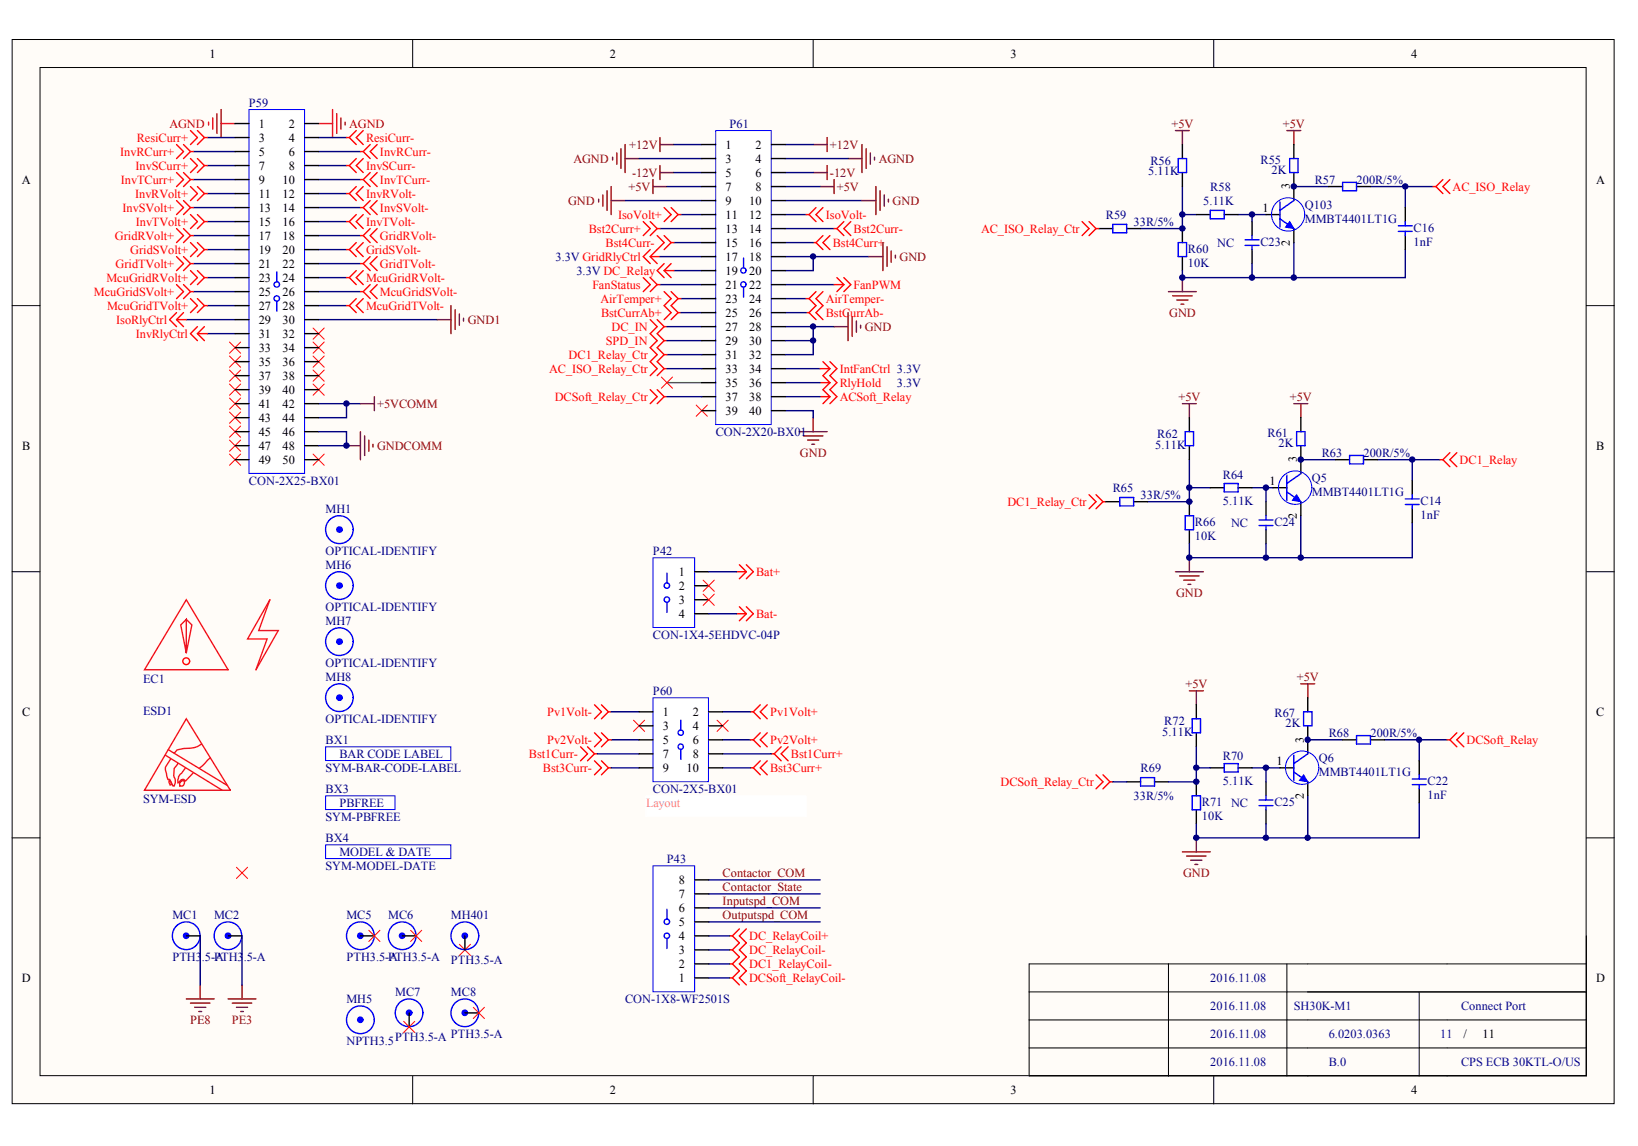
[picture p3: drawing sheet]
<svg xmlns="http://www.w3.org/2000/svg" width="289mm" height="202mm" viewBox="0 0 289 202" stroke-linecap="round" stroke-linejoin="round" font-family="sans-serif">
<defs><g id="words">
<g font-size="2.2">
<text x="36.9" y="10.2">1</text>
<text x="107.6" y="10.2">2</text>
<text x="178.2" y="10.2">3</text>
<text x="248.9" y="10.2">4</text>
<text x="45.6" y="22.6">1</text>
<text x="50.9" y="22.6">2</text>
<text x="45.6" y="25">3</text>
<text x="45.6" y="27.5">5</text>
<text x="45.6" y="30">7</text>
<text x="50.9" y="25">4</text>
<text x="50.9" y="27.5">6</text>
<text x="50.9" y="30">8</text>
<text x="128" y="26.3">1</text>
<text x="128" y="28.7">3</text>
<text x="133.3" y="26.3">2</text>
<text x="133.3" y="28.7">4</text>
<text x="3.8" y="32.4">A</text>
<text x="45.6" y="32.5">9</text>
<text x="45.6" y="34.9">11</text>
<text x="49.8" y="32.5">10</text>
<text x="49.8" y="34.9">12</text>
<text x="128" y="31.2">5</text>
<text x="128" y="33.7">7</text>
<text x="133.3" y="31.2">6</text>
<text x="133.3" y="33.7">8</text>
<text x="281.5" y="32.4">A</text>
<text x="45.6" y="37.4">13</text>
<text x="45.6" y="39.9">15</text>
<text x="49.8" y="37.4">14</text>
<text x="49.8" y="39.9">16</text>
<text x="128" y="36.2">9</text>
<text x="128" y="38.6">11</text>
<text x="128" y="41.1">13</text>
<text x="132.2" y="36.2">10</text>
<text x="132.2" y="38.6">12</text>
<text x="132.2" y="41.1">14</text>
<text x="222.7" y="37.4">1</text>
<text x="45.6" y="42.3">17</text>
<text x="45.6" y="44.8">19</text>
<text x="45.6" y="47.3">21</text>
<text x="49.8" y="42.3">18</text>
<text x="49.8" y="44.8">20</text>
<text x="49.8" y="47.3">22</text>
<text x="128" y="43.6">15</text>
<text x="128" y="46">17</text>
<text x="132.2" y="43.6">16</text>
<text x="132.2" y="46">18</text>
<text x="45.6" y="49.7">23</text>
<text x="45.6" y="52.2">25</text>
<text x="49.8" y="49.7">24</text>
<text x="49.8" y="52.2">26</text>
<text x="128" y="48.5">19</text>
<text x="128" y="51">21</text>
<text x="128" y="53.4">23</text>
<text x="132.2" y="48.5">20</text>
<text x="132.2" y="51">22</text>
<text x="132.2" y="53.4">24</text>
<text x="45.6" y="54.7">27</text>
<text x="45.6" y="57.2">29</text>
<text x="45.6" y="59.6">31</text>
<text x="49.8" y="54.7">28</text>
<text x="49.8" y="57.2">30</text>
<text x="49.8" y="59.6">32</text>
<text x="128" y="55.9">25</text>
<text x="128" y="58.4">27</text>
<text x="132.2" y="55.9">26</text>
<text x="132.2" y="58.4">28</text>
<text x="45.6" y="62.1">33</text>
<text x="45.6" y="64.6">35</text>
<text x="49.8" y="62.1">34</text>
<text x="49.8" y="64.6">36</text>
<text x="128" y="60.9">29</text>
<text x="128" y="63.3">31</text>
<text x="128" y="65.8">33</text>
<text x="132.2" y="60.9">30</text>
<text x="132.2" y="63.3">32</text>
<text x="132.2" y="65.8">34</text>
<text x="45.6" y="67">37</text>
<text x="45.6" y="69.5">39</text>
<text x="45.6" y="72">41</text>
<text x="49.8" y="67">38</text>
<text x="49.8" y="69.5">40</text>
<text x="49.8" y="72">42</text>
<text x="128" y="68.3">35</text>
<text x="128" y="70.7">37</text>
<text x="132.2" y="68.3">36</text>
<text x="132.2" y="70.7">38</text>
<text x="45.6" y="74.4">43</text>
<text x="45.6" y="76.9">45</text>
<text x="49.8" y="74.4">44</text>
<text x="49.8" y="76.9">46</text>
<text x="128" y="73.2">39</text>
<text x="132.2" y="73.2">40</text>
<text x="3.9" y="79.3">B</text>
<text x="45.6" y="79.4">47</text>
<text x="45.6" y="81.9">49</text>
<text x="49.8" y="79.4">48</text>
<text x="49.8" y="81.9">50</text>
<text x="281.6" y="79.3">B</text>
<text x="223.9" y="85.6">1</text>
<text x="119.8" y="101.6">1</text>
<text x="119.8" y="104.1">2</text>
<text x="119.8" y="106.6">3</text>
<text x="119.8" y="109">4</text>
<text x="3.9" y="126.3">C</text>
<text x="116.9" y="126.3">1</text>
<text x="116.9" y="128.8">3</text>
<text x="116.9" y="131.3">5</text>
<text x="122.2" y="126.3">2</text>
<text x="122.2" y="128.8">4</text>
<text x="122.2" y="131.3">6</text>
<text x="281.6" y="126.3">C</text>
<text x="116.9" y="133.7">7</text>
<text x="116.9" y="136.2">9</text>
<text x="121.1" y="136.2">10</text>
<text x="122.2" y="133.7">8</text>
<text x="225.2" y="135">1</text>
<text x="119.8" y="156">8</text>
<text x="119.8" y="160.9">6</text>
<text x="119.8" y="158.4">7</text>
<text x="119.8" y="165.9">4</text>
<text x="119.8" y="163.4">5</text>
<text x="3.8" y="173.2">D</text>
<text x="119.8" y="173.3">1</text>
<text x="119.8" y="170.8">2</text>
<text x="119.8" y="168.3">3</text>
<text x="281.5" y="173.2">D</text>
<text x="258.2" y="183.2">/</text>
<text x="261.5" y="183.2">11</text>
<text x="36.9" y="193">1</text>
<text x="107.6" y="193">2</text>
<text x="178.2" y="193">3</text>
<text x="248.9" y="193">4</text>
</g>
<g font-size="2.2" fill="#bf0000">
<text x="29.9" y="22.6">AGND</text>
<text x="61.6" y="22.6">AGND</text>
</g>
<g font-size="2.2" fill="#000080">
<text x="43.9" y="18.9">P59</text>
<text x="128.7" y="22.6">P61</text>
<text x="202.9" y="29">R56</text>
<text x="222.3" y="29">R55</text>
<text x="202.5" y="30.9">5.11K</text>
<text x="213.5" y="33.7">R58</text>
<text x="224.3" y="30.7">2K</text>
<text x="231.9" y="32.5">R57</text>
<text x="239.3" y="32.5">200R/5%</text>
<text x="195" y="38.6">R59</text>
<text x="200" y="39.9">33R/5%</text>
<text x="212.2" y="36.2">5.11K</text>
<text x="230.2" y="36.9">Q103</text>
<text x="230.2" y="39.4">MMBT4401LT1G</text>
<text x="249.4" y="40.8">C16</text>
<text x="98" y="46">3.3V GridRlyCtrl</text>
<text x="209.5" y="44.6">R60</text>
<text x="209.5" y="47">10K</text>
<text x="214.7" y="43.6">NC</text>
<text x="222.3" y="43.3">C23</text>
<text x="249.4" y="43.3">1nF</text>
<text x="101.7" y="48.5">3.3V DC_Relay</text>
<text x="158.2" y="68.3">3.3V</text>
<text x="126.2" y="76.9">CON-2X20-BX01</text>
<text x="204.1" y="77.2">R62</text>
<text x="223.6" y="77.1">R61</text>
<text x="203.8" y="79.1">5.11K</text>
<text x="225.5" y="78.9">2K</text>
<text x="233.1" y="80.6">R63</text>
<text x="240.5" y="80.6">200R/5%</text>
<text x="43.9" y="85.6">CON-2X25-BX01</text>
<text x="196.3" y="86.8">R65</text>
<text x="201.2" y="88">33R/5%</text>
<text x="215.7" y="84.6">R64</text>
<text x="215.7" y="89">5.11K</text>
<text x="231.4" y="85.1">Q5</text>
<text x="231.4" y="87.5">MMBT4401LT1G</text>
<text x="250.6" y="89">C14</text>
<text x="57.4" y="90.5">MH1</text>
<text x="210.8" y="92.7">R66</text>
<text x="210.8" y="95.2">10K</text>
<text x="217.2" y="93">NC</text>
<text x="224.8" y="92.7">C24</text>
<text x="250.6" y="91.5">1nF</text>
<text x="57.4" y="97.9">OPTICAL-IDENTIFY</text>
<text x="57.4" y="100.4">MH6</text>
<text x="115.2" y="97.9">P42</text>
<text x="57.4" y="107.8">OPTICAL-IDENTIFY</text>
<text x="57.4" y="110.3">MH7</text>
<text x="115.2" y="112.7">CON-1X4-5EHDVC-04P</text>
<text x="57.4" y="117.7">OPTICAL-IDENTIFY</text>
<text x="25.2" y="120.4">EC1</text>
<text x="57.4" y="120.2">MH8</text>
<text x="115.2" y="122.6">P60</text>
<text x="25.2" y="126.1">ESD1</text>
<text x="57.4" y="131.3">BX1</text>
<text x="57.4" y="127.6">OPTICAL-IDENTIFY</text>
<text x="205" y="129.8">5.11K</text>
<text x="205.4" y="127.9">R72</text>
<text x="224.8" y="126.6">R67</text>
<text x="226.7" y="128.3">2K</text>
<text x="234.4" y="130">R68</text>
<text x="241.7" y="130">200R/5%</text>
<text x="57.4" y="136.2">SYM-BAR-CODE-LABEL</text>
<text x="59.9" y="133.7">BAR CODE LABEL</text>
<text x="201.2" y="136.2">R69</text>
<text x="215.7" y="134">R70</text>
<text x="232.6" y="134.5">Q6</text>
<text x="232.6" y="137">MMBT4401LT1G</text>
<text x="25.2" y="141.6">SYM-ESD</text>
<text x="57.4" y="139.9">BX3</text>
<text x="59.9" y="142.4">PBFREE</text>
<text x="115.2" y="139.9">CON-2X5-BX01</text>
<text x="200" y="141.2">33R/5%</text>
<text x="212" y="142.1">R71</text>
<text x="215.7" y="138.4">5.11K</text>
<text x="217.2" y="142.4">NC</text>
<text x="224.8" y="142.1">C25</text>
<text x="251.8" y="138.4">C22</text>
<text x="251.8" y="140.9">1nF</text>
<text x="57.4" y="148.6">BX4</text>
<text x="57.4" y="144.9">SYM-PBFREE</text>
<text x="212" y="144.6">10K</text>
<text x="57.4" y="153.5">SYM-MODEL-DATE</text>
<text x="59.9" y="151">MODEL &amp; DATE</text>
<text x="117.6" y="152.3">P43</text>
<text x="30.4" y="162.2">MC1</text>
<text x="37.8" y="162.2">MC2</text>
<text x="61.1" y="162.2">MC5</text>
<text x="68.5" y="162.2">MC6</text>
<text x="79.5" y="162.2">MH401</text>
<text x="30.4" y="169.6">PTH3.5-A</text>
<text x="37.8" y="169.6">PTH3.5-A</text>
<text x="61.1" y="169.6">PTH3.5-A</text>
<text x="68.5" y="169.6">PTH3.5-A</text>
<text x="79.5" y="170.1">PTH3.5-A</text>
<text x="61.1" y="177">MH5</text>
<text x="69.7" y="175.7">MC7</text>
<text x="79.5" y="175.7">MC8</text>
<text x="110.3" y="177">CON-1X8-WF2501S</text>
<text x="61.1" y="184.4">NPTH3.5</text>
<text x="69.7" y="183.6">PTH3.5-A PTH3.5-A</text>
</g>
<g font-size="2.2" fill="#800000">
<text x="206.6" y="22.6">+5V</text>
<text x="226.3" y="22.6">+5V</text>
<text x="101.2" y="28.7">AGND</text>
<text x="111" y="26.3">+12V</text>
<text x="146.4" y="26.3">+12V</text>
<text x="155" y="28.7">AGND</text>
<text x="110.9" y="33.7">+5V</text>
<text x="111.5" y="31.2">-12V</text>
<text x="146.4" y="31.2">-12V</text>
<text x="147.6" y="33.7">+5V</text>
<text x="100.2" y="36.2">GND</text>
<text x="157.4" y="36.2">GND</text>
<text x="158.7" y="46">GND</text>
<text x="82.5" y="57.2">GND1</text>
<text x="152.5" y="58.4">GND</text>
<text x="206.2" y="55.8">GND</text>
<text x="66.5" y="72">+5VCOMM</text>
<text x="207.9" y="70.7">+5V</text>
<text x="227.5" y="70.7">+5V</text>
<text x="66.5" y="79.4">GNDCOMM</text>
<text x="141.1" y="80.6">GND</text>
<text x="207.5" y="105.3">GND</text>
<text x="209.1" y="121.4">+5V</text>
<text x="228.8" y="120.2">+5V</text>
<text x="127.5" y="154.7">Contactor_COM</text>
<text x="208.7" y="154.7">GND</text>
<text x="127.5" y="157.2">Contactor_State</text>
<text x="127.5" y="159.7">Inputspd_COM</text>
<text x="127.5" y="162.2">Outputspd_COM</text>
<text x="33.5" y="180.6">PE8</text>
<text x="40.9" y="180.6">PE3</text>
</g>
<g font-size="2.2" fill="#f00">
<text x="21.2" y="27.5">InvRCurr+</text>
<text x="23.9" y="30">InvSCurr+</text>
<text x="24.1" y="25">ResiCurr+</text>
<text x="64.6" y="25">ResiCurr-</text>
<text x="64.6" y="30">InvSCurr-</text>
<text x="67" y="27.5">InvRCurr-</text>
<text x="21.3" y="32.5">InvTCurr+</text>
<text x="23.8" y="34.9">InvRVolt+</text>
<text x="64.6" y="34.9">InvRVolt-</text>
<text x="67" y="32.5">InvTCurr-</text>
<text x="256.2" y="33.7">AC_ISO_Relay</text>
<text x="21.6" y="37.4">InvSVolt+</text>
<text x="23.9" y="39.9">InvTVolt+</text>
<text x="64.6" y="39.9">InvTVolt-</text>
<text x="67" y="37.4">InvSVolt-</text>
<text x="103.9" y="41.1">Bst2Curr+</text>
<text x="109" y="38.6">IsoVolt+</text>
<text x="145.7" y="38.6">IsoVolt-</text>
<text x="150.6" y="41.1">Bst2Curr-</text>
<text x="173.1" y="41.1">AC_ISO_Relay_Ctr</text>
<text x="20.3" y="42.3">GridRVolt+</text>
<text x="20.4" y="47.3">GridTVolt+</text>
<text x="23" y="44.8">GridSVolt+</text>
<text x="64.6" y="44.8">GridSVolt-</text>
<text x="67" y="42.3">GridRVolt-</text>
<text x="67" y="47.3">GridTVolt-</text>
<text x="106.8" y="43.6">Bst4Curr-</text>
<text x="146.9" y="43.6">Bst4Curr+</text>
<text x="16.6" y="52.2">McuGridSVolt+</text>
<text x="18.8" y="49.7">McuGridRVolt+</text>
<text x="64.6" y="49.7">McuGridRVolt-</text>
<text x="67" y="52.2">McuGridSVolt-</text>
<text x="104.5" y="51">FanStatus</text>
<text x="105.9" y="53.4">AirTemper+</text>
<text x="145.7" y="53.4">AirTemper-</text>
<text x="150.6" y="51">FanPWM</text>
<text x="18.9" y="54.7">McuGridTVolt+</text>
<text x="20.5" y="57.2">IsoRlyCtrl</text>
<text x="23.9" y="59.6">InvRlyCtrl</text>
<text x="64.6" y="54.7">McuGridTVolt-</text>
<text x="106" y="55.9">BstCurrAb+</text>
<text x="107.9" y="58.4">DC_IN</text>
<text x="145.7" y="55.9">BstCurrAb-</text>
<text x="96.9" y="65.8">AC_ISO_Relay_Ctr</text>
<text x="100.3" y="63.3">DC1_Relay_Ctr</text>
<text x="106.9" y="60.9">SPD_IN</text>
<text x="148.1" y="65.8">IntFanCtrl 3.3V</text>
<text x="97.9" y="70.7">DCSoft_Relay_Ctr</text>
<text x="148.1" y="68.3">RlyHold</text>
<text x="148.1" y="70.7">ACSoft_Relay</text>
<text x="257.5" y="81.9">DC1_Relay</text>
<text x="177.7" y="89.3">DC1_Relay_Ctr</text>
<text x="133.4" y="101.6">Bat+</text>
<text x="133.4" y="109">Bat-</text>
<text x="96.5" y="126.3">Pv1Volt-</text>
<text x="96.5" y="131.3">Pv2Volt-</text>
<text x="135.8" y="126.3">Pv1Volt+</text>
<text x="135.8" y="131.3">Pv2Volt+</text>
<text x="258.7" y="131.3">DCSoft_Relay</text>
<text x="93.3" y="133.7">Bst1Curr-</text>
<text x="95.7" y="136.2">Bst3Curr-</text>
<text x="135.8" y="136.2">Bst3Curr+</text>
<text x="139.5" y="133.7">Bst1Curr+</text>
<text x="176.5" y="138.7">DCSoft_Relay_Ctr</text>
<text x="132.1" y="165.9">DC_RelayCoil+</text>
<text x="132.1" y="168.3">DC_RelayCoil-</text>
<text x="132.1" y="170.8">DC1_RelayCoil-</text>
<text x="132.1" y="173.3">DCSoft_RelayCoil-</text>
</g>
<text font-size="2.2" fill="#f0f" x="114" y="142.3">Layout</text>
<g font-size="2.2" fill="#0c0087">
<text x="213.5" y="173.3">2016.11.08</text>
<text x="213.5" y="178.2">2016.11.08</text>
<text x="228.2" y="178.2">SH30K-M1</text>
<text x="257.7" y="178.2">Connect Port</text>
<text x="213.5" y="183.2">2016.11.08</text>
<text x="234.4" y="183.2">6.0203.0363</text>
<text x="254" y="183.2">11</text>
<text x="213.5" y="188.1">2016.11.08</text>
<text x="234.4" y="188.1">B.0</text>
<text x="257.7" y="188.1">CPS ECB 30KTL-O/US</text>
</g>
<g font-size="2.1">
<text x="227.5" y="33.4" transform="rotate(-90 227.5 33.4)">3</text>
<text x="227.5" y="43.4" transform="rotate(-90 227.5 43.4)">2</text>
<text x="228.8" y="81.6" transform="rotate(-90 228.8 81.6)">3</text>
<text x="228.8" y="91.6" transform="rotate(-90 228.8 91.6)">2</text>
<text x="230" y="131" transform="rotate(-90 230 131)">3</text>
<text x="230" y="141" transform="rotate(-90 230 141)">2</text>
</g>
</g></defs>
<g fill="#fffcf8" stroke="#000" stroke-width=".18">
<path d="M2.1 7h282.6v187.7h-282.6z"/>
<path d="M7.1 11.9h272.7v177.8h-272.7z"/>
</g>
<path d="M72.8 7v4.9M143.4 7v4.9M214.1 7v4.9M2.1 53.9h5M279.8 53.9h4.9M2.1 100.8h5M279.8 100.8h4.9M2.1 147.8h5M279.8 147.8h4.9M72.8 189.8v4.9M143.4 189.8v4.9M214.1 189.8v4.9" fill="none" stroke="#000" stroke-width=".18"/>
<path d="M39 19.3v5M58.7 19.3v5M36.8 21.5v.5M37.5 20.8v2M38.3 20.1v3.4M39 21.8h2.5M56.2 21.8h2.5M59.4 20.1v3.4M60.1 20.8v2M60.9 21.5v.5" fill="none" stroke="#bf0000" stroke-width=".25"/>
<g fill="none" stroke="#000080" stroke-width=".25">
<path d="M34.1 26.7h7.4M34.1 31.7h7.4M34.1 36.6h7.4M36.5 24.3h5M36.5 29.2h5M36.5 34.1h5M36.5 39.1h5M56.2 24.3h4.9M56.2 26.7h7.4M56.2 29.2h4.9M56.2 31.7h7.4M56.2 34.1h4.9"/>
<path d="M56.2 36.6h7.4M56.2 39.1h4.9M110.3 35.4h13.5M112.7 28h11.1M117.6 32.9h6.2M118.9 25.5h4.9M118.9 30.4h4.9M120.1 37.9h3.7M138.5 25.5h4.9M138.5 28h11.1M138.5 30.4h4.9M138.5 32.9h6.2"/>
<path d="M138.5 35.4h13.5M138.5 37.9h3.7M32.9 56.4h8.6M34.1 41.6h7.4M34.1 46.5h7.4M34.1 51.4h7.4M36.5 44h5M36.5 49h5M36.5 53.9h5M36.5 58.8h5M56.2 41.6h7.4M56.2 44h4.9"/>
<path d="M56.2 46.5h7.4M56.2 49h4.9M56.2 51.4h7.4M56.2 53.9h4.9M56.2 56.4h20.9M116.4 45.3h7.4M116.4 40.3h7.4M116.4 50.2h7.4M118.9 42.8h4.9M118.9 47.7h4.9M120.1 52.7h3.7M138.5 42.8h4.9"/>
<path d="M138.5 45.3h14.8M138.5 40.3h8.6M138.5 50.2h8.6M138.5 52.7h3.7M143.4 45.3v2.4h-4.9M143.4 57.6h3.7M56.2 71.2h7.4M138.5 65h6.2M105.4 133h7.3M107.8 125.6h4.9M107.8 130.5h4.9M107.8 135.4h4.9"/>
<path d="M127.5 125.6h4.9M127.5 133h8.6M127.5 130.5h4.9M127.5 135.4h4.9"/>
</g>
<g fill="none" stroke="#f00" stroke-width=".25">
<path d="M31.1 25.5l1.3 1.2-1.3 1.3M31.1 30.4l1.3 1.3-1.3 1.2M31.1 35.4l1.3 1.2-1.3 1.3M32.4 25.5l1.2 1.2M32.4 30.4l1.2 1.3M32.4 35.4l1.2 1.2M33.6 23l1.2 1.3-1.2 1.2M33.6 26.7l-1.2 1.3M33.6 28l1.2 1.2-1.2 1.2M33.6 26.7h.5M33.6 31.7l-1.2 1.2M33.6 32.9l1.2 1.2-1.2 1.3"/>
<path d="M33.6 31.7h.5M33.6 36.6l-1.2 1.3M33.6 37.9l1.2 1.2-1.2 1.2M33.6 36.6h.5M34.8 23l1.3 1.3M34.8 28l1.3 1.2M34.8 32.9l1.3 1.2M34.8 37.9l1.3 1.2M36.1 24.3l-1.3 1.2M36.1 24.3h.4M36.1 29.2l-1.3 1.2M36.1 29.2h.4"/>
<path d="M36.1 34.1l-1.3 1.3M36.1 34.1h.4M36.1 39.1l-1.3 1.2M36.1 39.1h.4M61.1 24.3h.5M61.1 29.2h.5M61.1 34.1h.5M61.1 39.1h.5M61.6 24.3l1.2 1.2M61.6 29.2l1.2 1.2M61.6 34.1l1.2 1.3M61.6 39.1l1.2 1.2"/>
<path d="M62.8 23l-1.2 1.3M62.8 28l-1.2 1.2M62.8 32.9l-1.2 1.2M62.8 37.9l-1.2 1.2M63.6 26.7h.5M63.6 31.7h.5M63.6 36.6h.5M64.1 23l-1.3 1.3 1.3 1.2M64.1 26.7l1.2 1.3M64.1 28l-1.3 1.2 1.3 1.2M64.1 31.7l1.2 1.2M64.1 32.9l-1.3 1.2 1.3 1.3"/>
<path d="M64.1 36.6l1.2 1.3M64.1 37.9l-1.3 1.2 1.3 1.2M65.3 25.5l-1.2 1.2M65.3 30.4l-1.2 1.3M65.3 35.4l-1.2 1.2M66.5 25.5l-1.2 1.2 1.2 1.3M66.5 30.4l-1.2 1.3 1.2 1.2M66.5 35.4l-1.2 1.2 1.2 1.3M113.5 39.1l1.2 1.2-1.2 1.3M114.7 39.1l1.2 1.2M117.1 36.6l1.3 1.3-1.3 1.2M118.4 36.6l1.2 1.3"/>
<path d="M119.6 37.9l-1.2 1.2M119.6 37.9h.5M142.2 37.9h.5M142.7 37.9l1.2 1.2M143.9 36.6l-1.2 1.3M145.2 36.6l-1.3 1.3 1.3 1.2M148.8 39.1l-1.2 1.2M150.1 39.1l-1.3 1.2 1.3 1.3M31.1 40.3l1.3 1.3-1.3 1.2M31.1 45.3l1.3 1.2-1.3 1.2M31.1 50.2l1.3 1.2-1.3 1.3M31.1 56.4l1.3 1.2"/>
<path d="M31.1 55.1l-1.2 1.3 1.2 1.2M31.1 56.4h1.8M32.4 40.3l1.2 1.3M32.4 45.3l1.2 1.2M32.4 50.2l1.2 1.2M32.4 55.1l-1.3 1.3M33.6 41.6l-1.2 1.2M33.6 42.8l1.2 1.2-1.2 1.3M33.6 41.6h.5M33.6 47.7l1.2 1.3-1.2 1.2M33.6 46.5l-1.2 1.2M33.6 46.5h.5"/>
<path d="M33.6 51.4l-1.2 1.3M33.6 52.7l1.2 1.2-1.2 1.2M33.6 51.4h.5M34.8 42.8l1.3 1.2M34.8 47.7l1.3 1.3M34.8 52.7l1.3 1.2M34.8 58.8l1.3 1.3M34.8 57.6l-1.2 1.2 1.2 1.3M34.8 58.8h1.7M36.1 44l-1.3 1.3M36.1 44h.4M36.1 49l-1.3 1.2"/>
<path d="M36.1 49h.4M36.1 53.9l-1.3 1.2M36.1 53.9h.4M36.1 57.6l-1.3 1.2M61.1 44h.5M61.1 49h.5M61.1 53.9h.5M61.6 44l1.2 1.3M61.6 49l1.2 1.2M61.6 53.9l1.2 1.2M62.8 42.8l-1.2 1.2M62.8 47.7l-1.2 1.3"/>
<path d="M62.8 52.7l-1.2 1.2M63.6 41.6h.5M63.6 46.5h.5M63.6 51.4h.5M64.1 41.6l1.2 1.2M64.1 42.8l-1.3 1.2 1.3 1.3M64.1 46.5l1.2 1.2M64.1 47.7l-1.3 1.3 1.3 1.2M64.1 51.4l1.2 1.3M64.1 52.7l-1.3 1.2 1.3 1.2M65.3 40.3l-1.2 1.3M65.3 45.3l-1.2 1.2"/>
<path d="M65.3 50.2l-1.2 1.2M66.5 40.3l-1.2 1.3 1.2 1.2M66.5 45.3l-1.2 1.2 1.2 1.2M66.5 50.2l-1.2 1.2 1.2 1.3M113.5 49l1.2 1.2-1.2 1.2M114.7 45.3l1.2 1.2M114.7 44l-1.2 1.3 1.2 1.2M114.7 45.3h1.7M114.7 49l1.2 1.2M115.9 41.6l1.2 1.2-2.4 2.5M115.9 40.3l-1.2 1.3M115.9 40.3h.5"/>
<path d="M115.9 50.2l-1.2 1.2M115.9 50.2h.5M117.1 47.7l1.3 1.3M117.1 46.5l-1.2 1.2 1.2 1.3M117.1 41.6l1.3 1.2M117.1 51.4l1.3 1.3-1.3 1.2M117.1 47.7h1.8M118.4 42.8h.5M118.4 42.8l-1.3 1.2M118.4 46.5l-1.3 1.2M118.4 51.4l1.2 1.3M119.6 52.7l-1.2 1.2"/>
<path d="M119.6 52.7h.5M142.2 52.7h.5M142.7 52.7l1.2 1.2M143.4 42.8h.5M143.9 42.8l1.3 1.2M143.9 51.4l-1.2 1.3M145.2 41.6l-1.3 1.2M145.2 51.4l-1.3 1.3 1.3 1.2M146.4 41.6l-1.2 1.2 1.2 1.2M147.1 40.3h.5M147.1 50.2h1.7M147.6 40.3l1.2 1.3"/>
<path d="M147.6 49l1.2 1.2M148.8 50.2l-1.2 1.2M148.8 49l1.3 1.2-1.3 1.2M144.7 67.5h1.7M144.7 65h1.7M145.2 63.8l1.2 1.2M146.4 67.5l-1.2 1.2M146.4 65l-1.2 1.3 1.2 1.2M146.4 63.8l1.2 1.2-1.2 1.3 1.2 1.2-1.2 1.2M102.4 131.7l1.2 1.3-1.2 1.2M103.6 131.7l1.3 1.3M104.9 124.3l1.2 1.3-1.2 1.2"/>
<path d="M104.9 129.3l1.2 1.2-1.2 1.2M104.9 133h.5M104.9 134.2l1.2 1.2-1.2 1.3M104.9 133l-1.3 1.2M106.1 124.3l1.2 1.3M106.1 134.2l1.2 1.2M106.1 129.3l1.2 1.2M107.3 125.6h.5M107.3 125.6l-1.2 1.2M107.3 130.5l-1.2 1.2M107.3 135.4l-1.2 1.3M107.3 135.4h.5"/>
<path d="M107.3 130.5h.5M132.4 125.6h.5M132.4 135.4h.5M132.4 130.5h.5M132.9 125.6l1.2 1.2M132.9 135.4l1.2 1.3M132.9 130.5l1.2 1.2M134.1 124.3l-1.2 1.3M134.1 134.2l-1.2 1.2M134.1 129.3l-1.2 1.2M135.3 124.3l-1.2 1.3 1.2 1.2M135.3 129.3l-1.2 1.2 1.2 1.2"/>
<path d="M135.3 134.2l-1.2 1.2 1.2 1.3M136.1 133h.5M136.6 133l1.2 1.2M137.8 131.7l-1.2 1.3M139 131.7l-1.2 1.3 1.2 1.2"/>
<circle cx="32.9" cy="116.6" r=".6"/>
</g>
<g fill="none" stroke="#800000" stroke-width=".25">
<path d="M105.6 35.1v.5M106.3 34.4v2M107.1 33.7v3.4M107.8 32.9v5M107.8 35.4h2.5M108.1 27.7v.5M108.8 27v2M109.5 26.2v3.5M110.3 25.5v4.9M110.3 28h2.4M115.2 31.7v2.4M115.2 32.9h2.4"/>
<path d="M116.4 24.3v2.4M116.4 29.2v2.5M116.4 25.5h2.5M116.4 30.4h2.5M143.4 25.5h2.5M143.4 30.4h2.5M144.7 32.9h2.4M145.9 24.3v2.4M145.9 29.2v2.5M147.1 31.7v2.4M149.6 28h2.4M152 25.5v4.9"/>
<path d="M152 35.4h2.5M152.8 26.2v3.5M153.5 27v2M154.3 27.7v.5M154.5 32.9v5M155.2 33.7v3.4M156 34.4v2M156.7 35.1v.5M77.1 56.4h2.4M79.5 53.9v4.9M80.3 54.6v3.5M81 55.4v2"/>
<path d="M81.8 56.1v.5M147.1 57.6h2.5M149.6 55.1v5M150.3 55.9v3.4M151.1 56.6v2M151.8 57.4v.5M153.3 45.3h2.4M155.7 42.8v4.9M156.5 43.5v3.5M157.2 44.3v2M157.9 45v.5M61.1 78.6h2.5"/>
<path d="M63.6 71.2h2.4M63.6 76.1v5M64.3 76.9v3.4M65.1 77.6v2M65.8 78.4v.5M66 70v2.4M40.2 176.2h4.9M41 176.9h3.4M41.7 177.7h2M42.4 178.4h.5M42.7 173.7v2.5"/>
</g>
<g fill="none" stroke="#f00" stroke-width=".18">
<path d="M55.2 57.9l2 1.9M57.2 57.9l-2 1.9M40.5 60.3l1.9 2M40.5 62.8l1.9 2M40.5 65.3l1.9 1.9M40.5 67.7l1.9 2M40.5 77.6l1.9 2M40.5 75.2l1.9 1.9M40.5 72.7l1.9 2M40.5 70.2l1.9 2M42.4 60.3l-1.9 2M42.4 62.8l-1.9 2"/>
<path d="M42.4 65.3l-1.9 1.9M42.4 67.7l-1.9 2M42.4 77.6l-1.9 2M42.4 75.2l-1.9 1.9M42.4 72.7l-1.9 2M42.4 70.2l-1.9 2M55.2 60.3l2 2M55.2 62.8l2 2M55.2 65.3l2 1.9M55.2 67.7l2 2M57.2 60.3l-2 2M57.2 62.8l-2 2"/>
<path d="M57.2 65.3l-2 1.9M57.2 67.7l-2 2M122.8 71.4l2 2M124.8 71.4l-2 2M40.5 80.1l1.9 2M42.4 80.1l-1.9 2M55.2 80.1l2 2M57.2 80.1l-2 2M111.7 127l2 2M113.7 127l-2 2M126.5 127l2 2M128.5 127l-2 2"/>
</g>
<path d="M117.6 67.5h6.2" fill="none" stroke="#0f0" stroke-width=".25"/>
<g fill="#00f" stroke="#00f" stroke-width=".25">
<circle cx="32.8" cy="165.1" r=".47"/>
<circle cx="40.2" cy="165.1" r=".47"/>
<circle cx="63.6" cy="165.1" r=".47"/>
<circle cx="70.9" cy="165.1" r=".47"/>
<circle cx="72.2" cy="178.6" r=".47"/>
<circle cx="82" cy="178.6" r=".47"/>
</g>
<g fill="none" stroke="#00f" stroke-width=".25">
<circle cx="32.8" cy="165.1" r="2.45"/>
<circle cx="40.2" cy="165.1" r="2.44"/>
<circle cx="63.6" cy="165.1" r="2.45"/>
<circle cx="70.9" cy="165.1" r="2.45"/>
<circle cx="72.1" cy="178.6" r="2.44"/>
<circle cx="82" cy="178.6" r="2.45"/>
</g>
<path d="M32.9 165.1h2.4M40.2 165.1h2.5M63.6 165.1h2.4M70.9 165.1h2.5M72.2 178.7v2.4M82 178.7h2.5" fill="none" stroke="#000" stroke-width=".25"/>
<path d="M32.9 105.8l7.3 12.3h-14.7zM32.9 109.2l.9 1-.9 5v-6l-1 1 1 5M47.6 105.8l-2 5.4h3.5l-4 6.9 2-5.4h-3.4zM29.2 133.2l10 6.2M29.7 132.2l10.4 6.4M29.9 137.7l.3 .4v.3l-.2 .1-.2-.5zM30.1 133.9l-.9 1.4v.5l.4 1.7h.3l.6 1.1h.2a1.81 1.81 0 0 0-.1-1.8l.1-1.3 .7-.8M32 137.8l.2-.1 .3 .1a.72 .72 0 0 1-.3 .8l-.5 .1v-.5zM32.7 135.5l-.7 .9a1.58 1.58 0 0 0-.6 1.7l.2-.1a.66 .66 0 0 1 .8-.5l.3 .3 1.4-1.5M32.9 126.8l7.7 12.6h-15.1zM35.6 131.2a4.5 4.5 0 0 1-3.2 .8l-1.2 .3-.5 .6M37 133.7l-1.9 1.8" fill="none" stroke="#ee0e22" stroke-width=".25"/>
<g fill="#fff" stroke="#00f" stroke-width=".18">
<path d="M57.4 149h22.1v2.4h-22.1z"/>
<path d="M57.4 140.4h12.3v2.4h-12.3z"/>
</g>
<path d="M141 76.1h4.9M141.7 76.9h3.5M142.5 77.6h1.9M143.2 78.4h.5M143.4 73.7v2.4M32.9 176.2h4.9M33.6 176.9h3.4M34.3 177.7h2M35.1 178.4h.5M35.3 173.7v2.5" fill="none" stroke="#800000" stroke-width=".25"/>
<path d="M138.5 67.5h6.2M35.3 165.1v8.6" fill="none" stroke="#000080" stroke-width=".25"/>
<path d="M116.7 66.5l1.9 2M118.6 66.5l-1.9 2" fill="none" stroke="#f00" stroke-width=".18"/>
<path d="M57.4 131.7h22.1v2.5h-22.1z" fill="#fff" stroke="#00f" stroke-width=".18"/>
<path d="M117.6 57.6h6.2M120.1 55.1h3.7M138.5 57.6h4.9v2.5M138.5 55.1h3.7M61.1 71.2v2.5h-4.9M117.6 60.1h6.2M138.5 72.4h4.9v1.3M138.5 70h6.2M42.7 165.1v8.6" fill="none" stroke="#000080" stroke-width=".25"/>
<path d="M114 140.4h28.2v3.6h-28.2z" fill="#fff" stroke="#fff" stroke-width=".18"/>
<path d="M41.7 153l2 2M43.7 153l-2 2M65.1 164.1l1.9 2M67 164.1l-1.9 2M72.4 164.1l2 2M74.4 164.1l-2 2M81 166.6l2 1.9M83 166.6l-2 1.9M83.5 177.7l1.9 2M85.4 177.7l-1.9 2" fill="none" stroke="#f00" stroke-width=".18"/>
<path d="M181.5 179.9h98.3M181.5 175h98.3M206.1 170v19.8M227 170v19.8M250.3 175v14.8M279.8 165.1v24.7h-98.3v-19.8h98.3M181.5 184.8h98.3" fill="none" stroke="#000" stroke-width=".18"/>
<g fill="none" stroke="#f00" stroke-width=".25">
<path d="M114.7 56.4l1.2 1.2-1.2 1.2 1.2 1.3-1.2 1.2M115.9 56.4l1.2 1.2M117.1 53.9l1.3 1.2-1.3 1.3M117.1 57.6l-1.2 1.2 1.2 1.3M117.1 57.6h.5M118.4 53.9l1.2 1.2M119.6 55.1l-1.2 1.3M119.6 55.1h.5M142.2 55.1h.5M142.7 55.1l1.2 1.3M143.9 53.9l-1.2 1.2M145.2 53.9l-1.3 1.2 1.3 1.3"/>
<path d="M117.1 60.1l-1.2 1.2M117.1 60.1h.5M144.7 70h1.7M145.2 68.7l1.2 1.3M146.4 70l-1.2 1.2M146.4 68.7l1.2 1.3-1.2 1.2"/>
</g>
<path d="M115.2 123.1h9.8v14.8h-9.8z" fill="#fff" stroke="#00f" stroke-width=".18"/>
<path d="M112.7 125.6h2.5M112.7 128h2.5M112.7 130.5h2.5M112.7 133h2.5M112.7 135.4h2.5M125 125.6h2.5M125 128h2.5M125 130.5h2.5M125 133h2.5M125 135.4h2.5" fill="none" stroke="#000" stroke-width=".25"/>
<g fill="none" stroke="#00f" stroke-width=".25">
<path d="M120.1 127v1.8M120.1 132.2v1.8"/>
<circle cx="120.1" cy="131.7" r=".47"/>
<circle cx="120.1" cy="129.2" r=".47"/>
</g>
<path d="M43.9 19.3h9.8v64.2h-9.8z" fill="#fff" stroke="#00f" stroke-width=".18"/>
<g fill="none" stroke="#000" stroke-width=".25">
<path d="M41.5 21.8h2.4M41.5 24.3h2.4M41.5 26.7h2.4M41.5 29.2h2.4M41.5 31.7h2.4M41.5 34.1h2.4M41.5 36.6h2.4M41.5 39.1h2.4M53.7 21.8h2.5M53.7 24.3h2.5M53.7 26.7h2.5M53.7 29.2h2.5"/>
<path d="M53.7 31.7h2.5M53.7 34.1h2.5M53.7 36.6h2.5M53.7 39.1h2.5M41.5 41.6h2.4M41.5 44h2.4M41.5 46.5h2.4M41.5 49h2.4M41.5 51.4h2.4M41.5 53.9h2.4M41.5 56.4h2.4M41.5 58.8h2.4"/>
<path d="M53.7 41.6h2.5M53.7 44h2.5M53.7 46.5h2.5M53.7 49h2.5M53.7 51.4h2.5M53.7 53.9h2.5M53.7 56.4h2.5M53.7 58.8h2.5M41.5 61.3h2.4M41.5 63.8h2.4M41.5 66.3h2.4M41.5 68.7h2.4"/>
<path d="M41.5 71.2h2.4M41.5 73.7h2.4M41.5 76.1h2.4M41.5 78.6h2.4M53.7 61.3h2.5M53.7 63.8h2.5M53.7 66.3h2.5M53.7 68.7h2.5M53.7 71.2h2.5M53.7 73.7h2.5M53.7 76.1h2.5M53.7 78.6h2.5"/>
<path d="M41.5 81.1h2.4M53.7 81.1h2.5"/>
</g>
<g fill="none" stroke="#00f" stroke-width=".25">
<path d="M48.8 48v1.7M48.8 53.2v1.7"/>
<circle cx="48.8" cy="52.6" r=".47"/>
<circle cx="48.8" cy="50.2" r=".47"/>
</g>
<path d="M56.2 76.1h4.9v2.5h-4.9" fill="none" stroke="#000080" stroke-width=".25"/>
<path d="M126.2 23h9.8v51.9h-9.8z" fill="#fff" stroke="#00f" stroke-width=".18"/>
<g fill="none" stroke="#000" stroke-width=".25">
<path d="M123.8 25.5h2.4M123.8 28h2.4M123.8 30.4h2.4M123.8 32.9h2.4M123.8 35.4h2.4M123.8 37.9h2.4M136.1 25.5h2.4M136.1 28h2.4M136.1 30.4h2.4M136.1 32.9h2.4M136.1 35.4h2.4M136.1 37.9h2.4"/>
<path d="M123.8 40.3h2.4M123.8 42.8h2.4M123.8 45.3h2.4M123.8 47.7h2.4M123.8 50.2h2.4M123.8 52.7h2.4M123.8 55.1h2.4M123.8 57.6h2.4M136.1 40.3h2.4M136.1 42.8h2.4M136.1 45.3h2.4M136.1 47.7h2.4"/>
<path d="M136.1 50.2h2.4M136.1 52.7h2.4M136.1 55.1h2.4M136.1 57.6h2.4M123.8 60.1h2.4M123.8 62.6h2.4M123.8 65h2.4M123.8 67.5h2.4M123.8 70h2.4M123.8 72.4h2.4M136.1 60.1h2.4M136.1 62.6h2.4"/>
<path d="M136.1 65h2.4M136.1 67.5h2.4M136.1 70h2.4M136.1 72.4h2.4M82 165.1v2.5"/>
</g>
<g fill="none" stroke="#00f" stroke-width=".25">
<path d="M131.2 45.5v1.7M131.2 50.7v1.7"/>
<circle cx="131.1" cy="50.2" r=".47"/>
<circle cx="131.1" cy="47.7" r=".47"/>
<circle cx="63.6" cy="179.9" r="2.45"/>
<circle cx="82" cy="165.1" r="2.45"/>
</g>
<path d="M138.5 60.1h4.9v2.5h-4.9" fill="none" stroke="#000080" stroke-width=".25"/>
<g fill="#00f" stroke="#00f" stroke-width=".25">
<circle cx="82" cy="165.1" r=".47"/>
<circle cx="63.6" cy="179.9" r=".47"/>
</g>
<path d="M71.2 180.2l2 1.9M73.2 180.2l-2 1.9" fill="none" stroke="#f00" stroke-width=".18"/>
<path d="M130.4 99.6l1.2 1.2M131.6 99.6l1.3 1.2-1.3 1.3M129.9 100.8h1.7M129.9 108.3h1.7M130.4 107l1.2 1.3M131.6 100.8l-1.2 1.3M131.6 108.3l-1.2 1.2M131.6 107l1.3 1.3-1.3 1.2" fill="none" stroke="#f00" stroke-width=".25"/>
<path d="M115.2 98.4h7.3v12.3h-7.3z" fill="#fff" stroke="#00f" stroke-width=".18"/>
<g fill="none" stroke="#000" stroke-width=".25">
<path d="M208.6 25.5v2.5M208.6 30.4v2.5M211 37.9h2.5M215.9 37.9h2.5M223.3 37.9h2.5M228.2 25.5v2.5M228.2 30.4v5M234.4 32.9h2.4M239.3 32.9h2.4M193.8 40.3h2.5M198.7 40.3h2.5M208.6 40.3v2.5"/>
<path d="M208.6 45.3v2.4M228.2 40.3v2.5M209.8 73.7v2.4M209.8 78.6v2.5M229.4 73.7v2.4M229.4 78.6v5M195 88.5h2.5M200 88.5h2.4M209.8 88.5v2.5M209.8 93.4v2.5M213.5 86h2.4M218.4 86h2.4"/>
<path d="M224.5 86h2.5M229.4 88.5v2.5M235.6 81.1h2.4M240.5 81.1h2.5M122.6 100.8h2.4M122.6 103.3h2.4M122.6 105.8h2.4M122.6 108.3h2.4"/>
</g>
<g fill="none" stroke="#00f" stroke-width=".25">
<path d="M196.3 39.6h2.4v1.5h-2.4zM207.8 28h1.5v2.4h-1.5zM213.5 37.1h2.4v1.5h-2.4zM225.8 38.6l2.4 1.7M225.8 35.6v4.5M227.5 28h1.5v2.4h-1.5zM228.2 35.4l-2.4 1.7M236.8 32.2h2.5v1.5h-2.5zM207.8 42.8h1.5v2.5h-1.5zM209.1 76.1h1.4v2.5h-1.4zM228.7 76.1h1.5v2.5h-1.5zM197.5 87.8h2.5v1.4h-2.5z"/>
<path d="M209.1 91h1.4v2.4h-1.4zM215.9 85.3h2.5v1.5h-2.5zM227 86.8l2.4 1.7M227 83.8v4.4M229.4 83.6l-2.4 1.7M238 80.3h2.5v1.5h-2.5zM117.6 101.1v1.7M117.6 106.3v1.7"/>
<circle cx="117.6" cy="103.3" r=".47"/>
<circle cx="117.6" cy="105.8" r=".47"/>
</g>
<g fill="none" stroke="#000080" stroke-width=".25">
<path d="M208.6 32.9v5h2.4M208.6 37.9v2.4h-7.4M218.4 37.9h4.9M228.2 32.9h6.2M241.7 32.9h11.1M247.9 32.9v3.7M228.2 42.8v6.2M247.9 44v5h-39.3v-1.3M117.6 62.6h6.2M117.6 65h6.2M209.8 81.1v4.9h3.7M209.8 86v2.5h-7.4"/>
<path d="M220.8 86h3.7M229.4 91v7.4h-19.6v-2.5M229.4 81.1h6.2M243 81.1h11M249.1 92.2v6.2h-19.7M249.1 81.1v3.7M125 100.8h4.9M125 108.3h4.9M125 155.2h19.7M125 157.7h19.7M125 160.1h19.7M125 162.6h19.7"/>
<path d="M125 165.1h3.7M125 167.6h3.7M125 170h3.7"/>
</g>
<path d="M124 102.3l2 2M124 104.8l2 2M126 102.3l-2 2M126 104.8l-2 2" fill="none" stroke="#f00" stroke-width=".18"/>
<g fill="none" stroke="#f00" stroke-width=".25">
<path d="M190.9 39.1l1.2 1.2-1.2 1.3M192.1 39.1l1.2 1.2M252.8 32.9h.5M253.3 32.9l1.2 1.2M254.5 31.7l-1.2 1.2M255.7 31.7l-1.2 1.2 1.2 1.2M193.3 40.3l-1.2 1.3M193.3 40.3h.5M114.7 61.3l1.2 1.3-1.2 1.2 1.2 1.2-1.2 1.3M115.9 61.3l1.2 1.3M117.1 62.6l-1.2 1.2 1.2 1.2M117.1 62.6h.5"/>
<path d="M117.1 65l-1.2 1.3M117.1 65h.5M255.7 79.8l-1.2 1.3M257 79.8l-1.3 1.3 1.3 1.2M192.1 87.3l1.2 1.2-1.2 1.2M193.3 87.3l1.3 1.2M194.6 88.5l-1.3 1.2M194.6 88.5h.4M254 81.1h.5M254.5 81.1l1.2 1.2M128.7 165.1h.5M128.7 167.6h.5"/>
<path d="M128.7 170h.5M129.2 165.1l1.2 1.2-1.2 1.3M129.2 167.6l1.2 1.2-1.2 1.2M129.2 170l1.2 1.3M130.4 163.8l-1.2 1.3M131.6 163.8l-1.2 1.3 1.2 1.2-1.2 1.3 1.2 1.2-1.2 1.2 1.2 1.3"/>
</g>
<g fill="none" stroke="#800000" stroke-width=".25">
<path d="M207.3 23h2.5M208.6 23v2.5M227 23h2.4M228.2 23v2.5M206.1 51.4h4.9M206.8 52.2h3.5M207.6 52.9h1.9M208.3 53.7h.5M208.6 49v2.4M208.6 71.2h2.4M209.8 71.2v2.5M228.2 71.2h2.5"/>
<path d="M229.4 71.2v2.5M209.8 98.4v2.4M207.3 100.8h4.9M208.1 101.6h3.4M208.8 102.3h2M209.5 103.1h.5"/>
</g>
<g fill="#00f" stroke="#00f" stroke-width=".18">
<path d="M228.7 87.3l.7 1.2-1.4-.3z"/>
<path d="M227.5 39.1l.7 1.2-1.5-.2z"/>
</g>
<g fill="none" stroke="#00f" stroke-width=".18">
<circle cx="227.2" cy="37.8" r="2.93"/>
<circle cx="228.4" cy="86" r="2.94"/>
</g>
<path d="M115.2 152.7h7.3v22.2h-7.3z" fill="#fff" stroke="#00f" stroke-width=".18"/>
<g fill="none" stroke="#000" stroke-width=".25">
<path d="M220.8 39.1v2.5M247.9 36.6v2.5M220.8 44v2.5M247.9 41.6v2.4M223.3 88.5v2.5M223.3 93.4v2.5M249.1 84.8v2.5M249.1 89.7v2.5M198.7 137.9h2.5M203.6 137.9h2.5M211 124.3v2.5M211 129.3v2.4"/>
<path d="M211 137.9v2.5M213.5 135.4h2.4M218.4 135.4h2.4M223.3 137.9v2.5M225.8 135.4h2.4M230.7 123.1v2.5M230.7 128v5M230.7 137.9v2.5M236.8 130.5h2.5M241.7 130.5h2.5M250.3 134.2v2.5M250.3 139.1v2.5"/>
<path d="M122.6 157.7h2.4M122.6 155.2h2.4M211 142.8v2.5M223.3 142.8v2.5M122.6 172.5h2.4M122.6 170h2.4M122.6 167.6h2.4M122.6 165.1h2.4M122.6 162.6h2.4M122.6 160.1h2.4"/>
</g>
<g fill="none" stroke="#00f" stroke-width=".25">
<path d="M246.7 39.8h2.4M247.9 39.1v.7M219.6 42.3h2.5M219.6 43.3h2.5M220.8 41.6v.7M220.8 43.3v.7M246.7 40.8h2.4M247.9 40.8v.8M222.1 91.7h2.4M222.1 92.7h2.4M223.3 91v.7M223.3 92.7v.7"/>
<path d="M247.9 88h2.4M247.9 89h2.4M249.1 87.3v.7M249.1 89v.7M201.2 137.2h2.4v1.4h-2.4zM210.3 126.8h1.5v2.5h-1.5zM215.9 134.7h2.5v1.5h-2.5zM228.2 136.2l2.5 1.7M228.2 133.2v4.5M229.9 125.6h1.5v2.4h-1.5zM230.7 133l-2.5 1.7M239.3 129.8h2.4v1.4h-2.4z"/>
<path d="M249.1 137.4h2.5M249.1 138.4h2.5M250.3 136.7v.7M250.3 138.4v.7M210.3 140.4h1.5v2.4h-1.5zM222.1 141.1h2.4M222.1 142.1h2.4M223.3 140.4v.7M223.3 142.1v.7M117.6 160.4v1.7M117.6 165.6v1.7"/>
<circle cx="59.9" cy="93.4" r="2.44"/>
<circle cx="59.9" cy="103.3" r="2.44"/>
<circle cx="59.9" cy="113.2" r="2.44"/>
<circle cx="59.9" cy="123.1" r="2.44"/>
<circle cx="117.6" cy="162.6" r=".47"/>
<circle cx="117.6" cy="165.1" r=".47"/>
</g>
<g fill="none" stroke="#f00" stroke-width=".25">
<path d="M114.7 68.7l1.2 1.3-1.2 1.2M115.9 68.7l1.2 1.3M117.1 70l-1.2 1.2M117.1 70h.5M193.3 136.7l1.3 1.2-1.3 1.2M194.6 136.7l1.2 1.2M195.8 137.9l-1.2 1.2M195.8 137.9h.5M255.3 130.5h.4M255.7 130.5l1.3 1.2M257 129.3l-1.3 1.2M258.2 129.3l-1.2 1.2 1.2 1.2"/>
<path d="M128.7 172.5h.5M129.2 172.5l1.2 1.2M130.4 171.3l-1.2 1.2M131.6 171.3l-1.2 1.2 1.2 1.2"/>
</g>
<g fill="none" stroke="#000080" stroke-width=".25">
<path d="M220.8 37.9v1.2M220.8 46.5v2.5M117.6 70h6.2M223.3 86v2.5M223.3 95.9v2.5M196.3 137.9h2.4M211 131.7v6.2h-4.9M211 135.4h2.5M220.8 135.4h5M223.3 135.4v2.5M230.7 130.5h6.1M244.2 130.5h11.1"/>
<path d="M250.3 130.5v3.7M223.3 145.3v2.5M230.7 140.4v7.4h-19.7v-2.5M250.3 141.6v6.2h-19.6M125 172.5h3.7"/>
</g>
<path d="M209.8 121.8h2.4M211 121.8v2.5M229.4 120.6h2.5M230.7 120.6v2.5M208.6 150.3h4.9M209.3 151h3.4M210 151.7h2M210.8 152.5h.5M211 147.8v2.5" fill="none" stroke="#800000" stroke-width=".25"/>
<path d="M229.9 136.7l.8 1.2-1.5-.2z" fill="#00f" stroke="#00f" stroke-width=".18"/>
<circle cx="229.7" cy="135.4" r="2.94" fill="none" stroke="#00f" stroke-width=".18"/>
<g fill="#00f" stroke="#00f" stroke-width=".25">
<circle cx="59.9" cy="93.4" r=".47"/>
<circle cx="59.9" cy="103.3" r=".47"/>
<circle cx="59.9" cy="113.2" r=".47"/>
<circle cx="59.9" cy="123.1" r=".47"/>
</g>
<g fill="#000080" stroke="#000080" stroke-width=".18">
<circle cx="61.1" cy="78.6" r=".47"/>
<circle cx="61.1" cy="71.2" r=".47"/>
<circle cx="143.4" cy="60.1" r=".47"/>
<circle cx="143.4" cy="57.6" r=".47"/>
<circle cx="143.4" cy="45.2" r=".47"/>
<circle cx="208.5" cy="49" r=".48"/>
<circle cx="208.6" cy="40.3" r=".47"/>
<circle cx="208.6" cy="37.8" r=".47"/>
<circle cx="209.8" cy="98.4" r=".47"/>
<circle cx="209.8" cy="88.5" r=".48"/>
<circle cx="209.8" cy="86" r=".48"/>
<circle cx="211" cy="147.8" r=".47"/>
<circle cx="211" cy="137.9" r=".47"/>
<circle cx="211" cy="135.4" r=".47"/>
<circle cx="220.8" cy="49" r=".48"/>
<circle cx="220.8" cy="37.8" r=".47"/>
<circle cx="223.3" cy="147.8" r=".47"/>
<circle cx="223.3" cy="135.4" r=".47"/>
<circle cx="223.3" cy="98.4" r=".47"/>
<circle cx="223.3" cy="86" r=".48"/>
<circle cx="228.2" cy="49" r=".48"/>
<circle cx="228.2" cy="32.9" r=".47"/>
<circle cx="229.4" cy="98.4" r=".47"/>
<circle cx="229.4" cy="81.1" r=".47"/>
<circle cx="230.7" cy="147.8" r=".47"/>
<circle cx="230.6" cy="130.5" r=".47"/>
<circle cx="247.9" cy="32.9" r=".47"/>
<circle cx="249.1" cy="81.1" r=".47"/>
<circle cx="250.3" cy="130.5" r=".47"/>
</g>
<use href="#words"/>
</svg>
